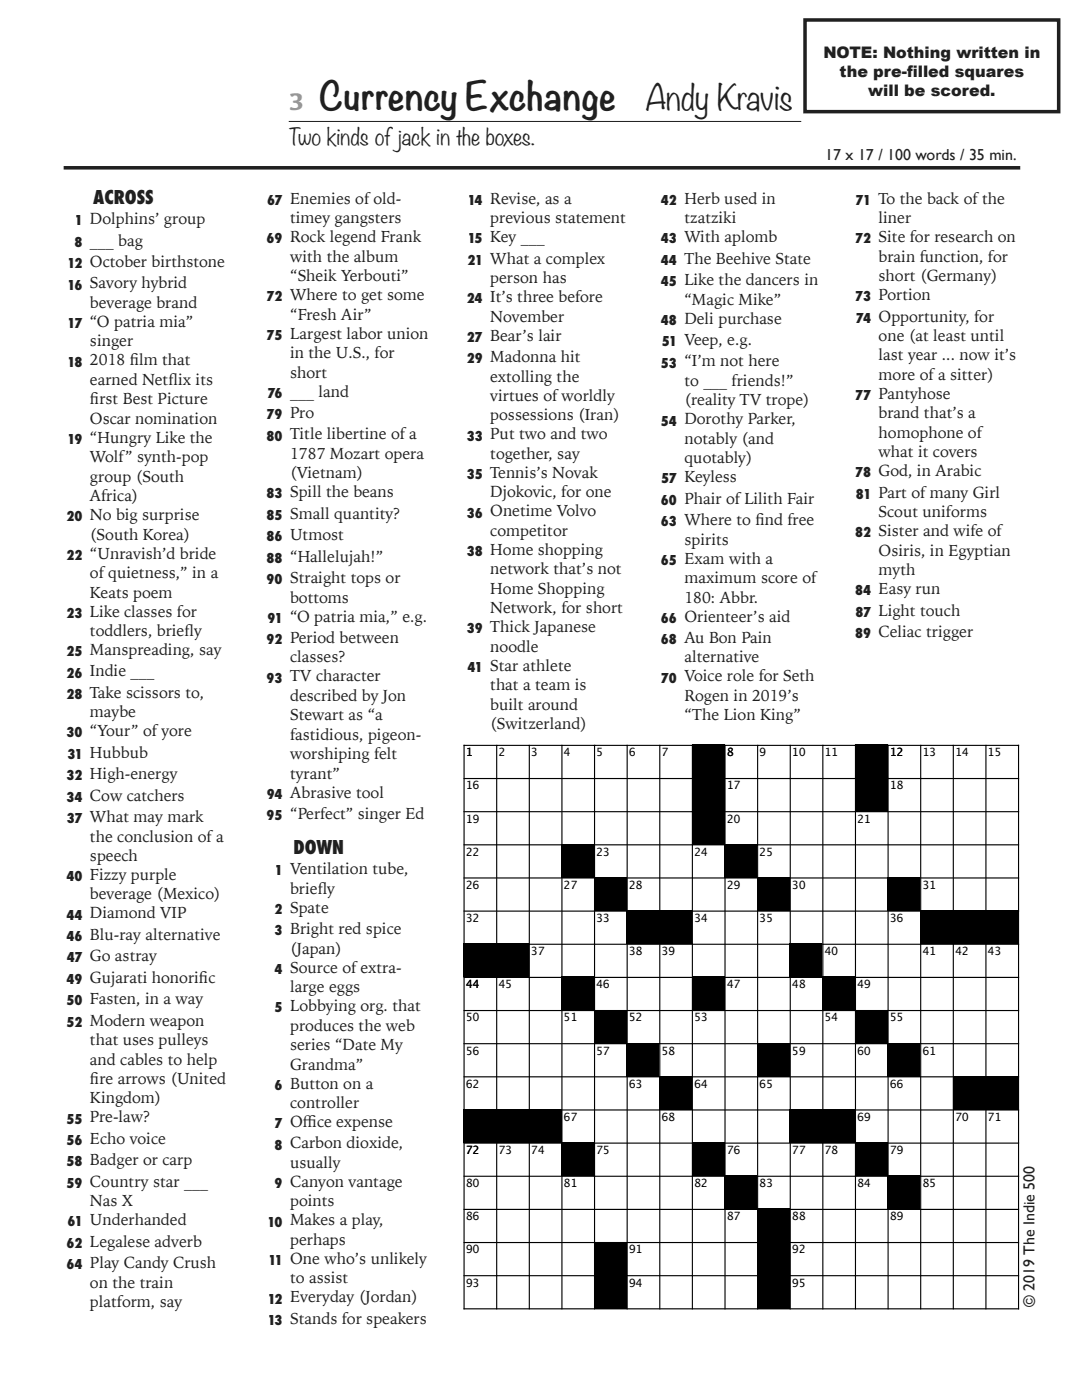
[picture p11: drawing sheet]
<svg xmlns="http://www.w3.org/2000/svg" width="216mm" height="279mm" viewBox="0 0 216 279" stroke-linecap="round" stroke-linejoin="round" font-family="sans-serif">
<defs><g id="words">
<text font-size="7.1" fill="#231f20" x="63.7" y="22">Currency Exchange</text>
<text font-size="6.3" fill="#231f20" x="128.9" y="22">Andy Kravis</text>
<text font-size="4.9" fill="#939598" x="57.6" y="22">3</text>
<text font-size="4.2" fill="#231f20" x="57.6" y="28.9">Two kinds of jack in the boxes.</text>
<g font-size="3.7" fill="#231f20">
<text x="18.6" y="40.7">ACROSS</text>
<text x="58.5" y="170.4">DOWN</text>
</g>
<g font-size="3.2" fill="#231f20">
<text x="164.3" y="11.6">NOTE: Nothing written in</text>
<text x="167.5" y="15.4">the pre-f</text>
<text x="181" y="15.4">illed squares</text>
<text x="173.2" y="19.2">will be scored.</text>
<text x="164.7" y="31.8">17 x 17 / 100 words / 35 min.</text>
<text x="57.9" y="40.7">Enemies of old-</text>
<text x="97.8" y="40.7">Revise, as a</text>
<text x="136.6" y="40.7">Herb used in</text>
<text x="175.3" y="40.7">To the back of the</text>
<text x="18" y="44.7">Dolphins’ group</text>
<text x="57.9" y="44.5">timey gangsters</text>
<text x="97.8" y="44.5">previous statement</text>
<text x="136.6" y="44.5">tzatziki</text>
<text x="175.3" y="44.5">liner</text>
<text x="18" y="49">___ bag</text>
<text x="18" y="53.3">October birthstone</text>
<text x="57.9" y="48.3">Rock legend Frank</text>
<text x="57.9" y="52.2">with the album</text>
<text x="97.8" y="48.3">Key ___</text>
<text x="97.8" y="52.6">What a complex</text>
<text x="136.6" y="48.3">With aplomb</text>
<text x="136.6" y="52.6">The Beehive State</text>
<text x="175.3" y="48.3">Site for research on</text>
<text x="175.3" y="52.2">brain function, for</text>
<text x="18" y="57.6">Savory hybrid</text>
<text x="57.9" y="56.1">“Sheik Yerbouti”</text>
<text x="57.9" y="59.9">Where to get some</text>
<text x="97.8" y="56.5">person has</text>
<text x="136.6" y="56.9">Like the dancers in</text>
<text x="175.3" y="56.1">short (Germany)</text>
<text x="175.3" y="59.9">Portion</text>
<text x="18" y="61.5">beverage brand</text>
<text x="18" y="65.3">“O patria mia”</text>
<text x="57.9" y="63.8">“Fresh Air”</text>
<text x="97.8" y="60.3">It’s three before</text>
<text x="97.8" y="64.2">November</text>
<text x="136.6" y="60.8">“Magic Mike”</text>
<text x="136.6" y="64.6">Deli purchase</text>
<text x="175.3" y="64.2">Opportunity, for</text>
<text x="18" y="69.1">singer</text>
<text x="57.9" y="67.6">Largest labor union</text>
<text x="57.9" y="71.5">in the U.S., for</text>
<text x="97.8" y="68">Bear’s lair</text>
<text x="136.6" y="68.9">Veep, e.g.</text>
<text x="175.3" y="68.1">one (at least until</text>
<text x="175.3" y="71.9">last year ... now it’s</text>
<text x="18" y="72.9">2018 f</text>
<text x="18" y="76.8">earned Netf</text>
<text x="25.9" y="72.9">ilm that</text>
<text x="33.6" y="76.8">lix its</text>
<text x="57.9" y="75.3">short</text>
<text x="97.8" y="72.3">Madonna hit</text>
<text x="97.8" y="76.1">extolling the</text>
<text x="136.6" y="73.1">“I’m not here</text>
<text x="136.6" y="77">to ___ friends!”</text>
<text x="175.3" y="75.8">more of a sitter)</text>
<text x="18" y="80.7">f</text>
<text x="18" y="80.7">irst Best Picture</text>
<text x="57.9" y="79.1">___ land</text>
<text x="57.9" y="83.4">Pro</text>
<text x="97.8" y="80">virtues of worldly</text>
<text x="97.8" y="83.9">possessions (Iran)</text>
<text x="136.6" y="80.9">(reality TV trope)</text>
<text x="175.3" y="79.6">Pantyhose</text>
<text x="175.3" y="83.5">brand that’s a</text>
<text x="18" y="84.6">Oscar nomination</text>
<text x="18" y="88.4">“Hungry Like the</text>
<text x="57.9" y="87.7">Title libertine of a</text>
<text x="97.8" y="87.7">Put two and two</text>
<text x="136.6" y="84.7">Dorothy Parker,</text>
<text x="136.6" y="88.6">notably (and</text>
<text x="175.3" y="87.4">homophone of</text>
<text x="18" y="92.2">Wolf” synth-pop</text>
<text x="57.9" y="91.6">1787 Mozart opera</text>
<text x="57.9" y="95.5">(Vietnam)</text>
<text x="97.8" y="91.6">together, say</text>
<text x="97.8" y="95.4">Tennis’s Novak</text>
<text x="136.6" y="92.5">quotably)</text>
<text x="175.3" y="91.3">what it covers</text>
<text x="175.3" y="95.1">God, in Arabic</text>
<text x="18" y="96.1">group (South</text>
<text x="18" y="100">Africa)</text>
<text x="57.9" y="99.3">Spill the beans</text>
<text x="97.8" y="99.3">Djokovic, for one</text>
<text x="136.6" y="96.3">Keyless</text>
<text x="136.6" y="100.5">Phair of Lilith Fair</text>
<text x="175.3" y="99.3">Part of many Girl</text>
<text x="18" y="103.8">No big surprise</text>
<text x="18" y="107.7">(South Korea)</text>
<text x="57.9" y="103.5">Small quantity?</text>
<text x="57.9" y="107.8">Utmost</text>
<text x="97.8" y="103.1">Onetime Volvo</text>
<text x="97.8" y="106.9">competitor</text>
<text x="136.6" y="104.8">Where to f</text>
<text x="150.7" y="104.8">ind free</text>
<text x="175.3" y="103.2">Scout uniforms</text>
<text x="175.3" y="107">Sister and wife of</text>
<text x="18" y="111.5">“Unravish’d bride</text>
<text x="57.9" y="112.1">“Hallelujah!”</text>
<text x="97.8" y="110.7">Home shopping</text>
<text x="136.6" y="108.7">spirits</text>
<text x="136.6" y="112.5">Exam with a</text>
<text x="175.3" y="110.9">Osiris, in Egyptian</text>
<text x="18" y="115.4">of quietness,” in a</text>
<text x="18" y="119.2">Keats poem</text>
<text x="57.9" y="116.4">Straight tops or</text>
<text x="97.8" y="114.6">network that’s not</text>
<text x="97.8" y="118.5">Home Shopping</text>
<text x="136.6" y="116.4">maximum score of</text>
<text x="175.3" y="114.8">myth</text>
<text x="175.3" y="118.6">Easy run</text>
<text x="18" y="123">Like classes for</text>
<text x="57.9" y="120.2">bottoms</text>
<text x="57.9" y="124">“O patria mia,” e.g.</text>
<text x="97.8" y="122.4">Network, for short</text>
<text x="136.6" y="120.2">180: Abbr.</text>
<text x="136.6" y="124">Orienteer’s aid</text>
<text x="175.3" y="122.9">Light touch</text>
<text x="18" y="126.9">toddlers, brief</text>
<text x="18" y="130.7">Manspreading, say</text>
<text x="36.8" y="126.9">ly</text>
<text x="57.9" y="128.3">Period between</text>
<text x="97.8" y="126.2">Thick Japanese</text>
<text x="97.8" y="130.1">noodle</text>
<text x="136.6" y="128.3">Au Bon Pain</text>
<text x="175.3" y="127.1">Celiac trigger</text>
<text x="18" y="135">Indie ___</text>
<text x="57.9" y="132.2">classes?</text>
<text x="57.9" y="136">TV character</text>
<text x="97.8" y="133.9">Star athlete</text>
<text x="97.8" y="137.7">that a team is</text>
<text x="136.6" y="132.2">alternative</text>
<text x="136.6" y="136">Voice role for Seth</text>
<text x="18" y="139.3">Take scissors to,</text>
<text x="18" y="143.2">maybe</text>
<text x="57.9" y="139.9">described by Jon</text>
<text x="57.9" y="143.8">Stewart as “a</text>
<text x="97.8" y="141.6">built around</text>
<text x="136.6" y="139.9">Rogen in 2019’s</text>
<text x="136.6" y="143.8">“The Lion King”</text>
<text x="18" y="147">“Your” of yore</text>
<text x="57.9" y="147.6">fastidious, pigeon-</text>
<text x="97.8" y="145.5">(Switzerland)</text>
<text x="18" y="151.2">Hubbub</text>
<text x="18" y="155.5">High-energy</text>
<text x="57.9" y="151.5">worshiping felt</text>
<text x="57.9" y="155.4">tyrant”</text>
<text x="18" y="159.8">Cow catchers</text>
<text x="57.9" y="159.2">Abrasive tool</text>
<text x="18" y="164.1">What may mark</text>
<text x="18" y="167.9">the conclusion of a</text>
<text x="57.9" y="163.5">“Perfect” singer Ed</text>
<text x="18" y="171.8">speech</text>
<text x="18" y="175.6">Fizzy purple</text>
<text x="18" y="179.5">beverage (Mexico)</text>
<text x="57.9" y="174.5">Ventilation tube,</text>
<text x="57.9" y="178.4">brief</text>
<text x="63.4" y="178.4">ly</text>
<text x="18" y="183.3">Diamond VIP</text>
<text x="57.9" y="182.2">Spate</text>
<text x="18" y="187.6">Blu-ray alternative</text>
<text x="18" y="191.9">Go astray</text>
<text x="57.9" y="186.5">Bright red spice</text>
<text x="57.9" y="190.3">(Japan)</text>
<text x="18" y="196.1">Gujarati honorif</text>
<text x="39.7" y="196.1">ic</text>
<text x="57.9" y="194.1">Source of extra-</text>
<text x="18" y="200.4">Fasten, in a way</text>
<text x="57.9" y="198">large eggs</text>
<text x="57.9" y="201.8">Lobbying org. that</text>
<text x="18" y="204.7">Modern weapon</text>
<text x="18" y="208.6">that uses pulleys</text>
<text x="57.9" y="205.7">produces the web</text>
<text x="57.9" y="209.6">series “Date My</text>
<text x="18" y="212.5">and cables to help</text>
<text x="57.9" y="213.4">Grandma”</text>
<text x="18" y="216.3">f</text>
<text x="18" y="216.3">ire arrows (United</text>
<text x="18" y="220.2">Kingdom)</text>
<text x="57.9" y="217.2">Button on a</text>
<text x="57.9" y="221.1">controller</text>
<text x="18" y="224">Pre-law?</text>
<text x="57.9" y="224.9">Of</text>
<text x="60.4" y="224.9">f</text>
<text x="60.4" y="224.9">ice expense</text>
<text x="18" y="228.3">Echo voice</text>
<text x="18" y="232.6">Badger or carp</text>
<text x="57.9" y="229.2">Carbon dioxide,</text>
<text x="57.9" y="233.1">usually</text>
<text x="18" y="236.8">Country star ___</text>
<text x="57.9" y="236.9">Canyon vantage</text>
<text x="18" y="240.7">Nas X</text>
<text x="18" y="244.5">Underhanded</text>
<text x="57.9" y="240.8">points</text>
<text x="57.9" y="244.6">Makes a play,</text>
<text x="18" y="248.8">Legalese adverb</text>
<text x="57.9" y="248.4">perhaps</text>
<text x="18" y="253.1">Play Candy Crush</text>
<text x="18" y="257">on the train</text>
<text x="57.9" y="252.2">One who’s unlikely</text>
<text x="57.9" y="256.1">to assist</text>
<text x="18" y="260.8">platform, say</text>
<text x="57.9" y="259.9">Everyday (Jordan)</text>
<text x="206.4" y="260.9" transform="rotate(-90 206.4 260.9)">© 2019 The Indie 500</text>
<text x="57.9" y="264.2">Stands for speakers</text>
</g>
<g font-size="2.6" fill="#231f20">
<text x="53.3" y="40.9">67</text>
<text x="93.3" y="40.9">14</text>
<text x="131.9" y="40.9">42</text>
<text x="170.7" y="40.9">71</text>
<text x="14.8" y="45">1</text>
<text x="13.4" y="53.5">12</text>
<text x="14.8" y="49.2">8</text>
<text x="53.2" y="48.6">69</text>
<text x="93.3" y="48.6">15</text>
<text x="93.3" y="52.9">21</text>
<text x="131.9" y="52.9">44</text>
<text x="131.9" y="48.6">43</text>
<text x="170.6" y="48.6">72</text>
<text x="13.4" y="57.8">16</text>
<text x="131.9" y="57.1">45</text>
<text x="13.4" y="65.5">17</text>
<text x="53.2" y="60.1">72</text>
<text x="93.1" y="60.5">24</text>
<text x="131.9" y="64.8">48</text>
<text x="170.6" y="60.1">73</text>
<text x="170.8" y="64.4">74</text>
<text x="53.2" y="67.8">75</text>
<text x="93.2" y="68.2">27</text>
<text x="132.1" y="69.1">51</text>
<text x="13.4" y="73.2">18</text>
<text x="93.1" y="72.5">29</text>
<text x="131.9" y="73.4">53</text>
<text x="53.2" y="83.6">79</text>
<text x="53.4" y="79.4">76</text>
<text x="170.6" y="79.8">77</text>
<text x="13.4" y="88.6">19</text>
<text x="53.2" y="87.9">80</text>
<text x="93.1" y="87.9">33</text>
<text x="131.9" y="84.9">54</text>
<text x="93.1" y="95.6">35</text>
<text x="170.6" y="95.3">78</text>
<text x="53.2" y="99.5">83</text>
<text x="131.9" y="100.8">60</text>
<text x="132" y="96.5">57</text>
<text x="170.8" y="99.6">81</text>
<text x="13.2" y="104">20</text>
<text x="53.2" y="103.8">85</text>
<text x="93.1" y="103.3">36</text>
<text x="131.9" y="105">63</text>
<text x="170.6" y="107.2">82</text>
<text x="13.2" y="111.7">22</text>
<text x="53.2" y="108">86</text>
<text x="53.2" y="112.3">88</text>
<text x="93.1" y="111">38</text>
<text x="131.9" y="112.7">65</text>
<text x="53.2" y="116.6">90</text>
<text x="170.6" y="118.8">84</text>
<text x="13.2" y="123.3">23</text>
<text x="53.4" y="124.3">91</text>
<text x="131.9" y="124.3">66</text>
<text x="170.7" y="123.1">87</text>
<text x="13.2" y="131">25</text>
<text x="53.2" y="128.5">92</text>
<text x="93.1" y="126.4">39</text>
<text x="131.9" y="128.5">68</text>
<text x="170.6" y="127.4">89</text>
<text x="13.2" y="135.2">26</text>
<text x="53.2" y="136.2">93</text>
<text x="93.3" y="134.1">41</text>
<text x="131.9" y="136.2">70</text>
<text x="13.2" y="139.5">28</text>
<text x="13.2" y="147.2">30</text>
<text x="13.2" y="155.7">32</text>
<text x="13.4" y="151.5">31</text>
<text x="13.3" y="160">34</text>
<text x="53.2" y="159.4">94</text>
<text x="13.3" y="164.3">37</text>
<text x="53.2" y="163.7">95</text>
<text x="13.2" y="175.9">40</text>
<text x="54.8" y="174.7">1</text>
<text x="13.2" y="183.5">44</text>
<text x="54.8" y="182.4">2</text>
<text x="13.2" y="187.8">46</text>
<text x="54.8" y="186.7">3</text>
<text x="13.2" y="196.4">49</text>
<text x="13.3" y="192.1">47</text>
<text x="54.8" y="194.4">4</text>
<text x="13.2" y="200.6">50</text>
<text x="54.8" y="202">5</text>
<text x="13.2" y="204.9">52</text>
<text x="54.8" y="217.5">6</text>
<text x="13.2" y="224.2">55</text>
<text x="54.8" y="225.2">7</text>
<text x="13.2" y="228.5">56</text>
<text x="13.2" y="232.8">58</text>
<text x="54.8" y="229.4">8</text>
<text x="13.2" y="237.1">59</text>
<text x="54.8" y="237.1">9</text>
<text x="13.5" y="244.7">61</text>
<text x="53.3" y="244.8">10</text>
<text x="13.2" y="249">62</text>
<text x="13.3" y="253.3">64</text>
<text x="53.5" y="252.5">11</text>
<text x="53.4" y="260.1">12</text>
<text x="53.3" y="264.4">13</text>
</g>
<g font-size="2.3">
<text x="92.9" y="150.9">1</text>
<text x="99.4" y="150.9">2</text>
<text x="106" y="150.9">3</text>
<text x="112.5" y="150.9">4</text>
<text x="119" y="150.9">5</text>
<text x="125.5" y="150.9">6</text>
<text x="132" y="150.9">7</text>
<text x="145" y="150.9">8</text>
<text x="151.5" y="150.9">9</text>
<text x="158" y="150.9">10</text>
<text x="164.5" y="150.9">11</text>
<text x="177.5" y="150.9">12</text>
<text x="184.1" y="150.9">13</text>
<text x="190.6" y="150.9">14</text>
<text x="197.1" y="150.9">15</text>
<text x="92.9" y="157.5">16</text>
<text x="145" y="157.5">17</text>
<text x="177.5" y="157.5">18</text>
<text x="92.9" y="164.2">19</text>
<text x="145" y="164.2">20</text>
<text x="171" y="164.2">21</text>
<text x="92.9" y="170.8">22</text>
<text x="119" y="170.8">23</text>
<text x="138.5" y="170.8">24</text>
<text x="151.5" y="170.8">25</text>
<text x="92.9" y="177.4">26</text>
<text x="112.5" y="177.4">27</text>
<text x="125.5" y="177.4">28</text>
<text x="145" y="177.4">29</text>
<text x="158" y="177.4">30</text>
<text x="184.1" y="177.4">31</text>
<text x="92.9" y="184">32</text>
<text x="119" y="184">33</text>
<text x="138.5" y="184">34</text>
<text x="151.5" y="184">35</text>
<text x="177.5" y="184">36</text>
<text x="106" y="190.6">37</text>
<text x="125.5" y="190.6">38</text>
<text x="132" y="190.6">39</text>
<text x="164.5" y="190.6">40</text>
<text x="184.1" y="190.6">41</text>
<text x="190.6" y="190.6">42</text>
<text x="197.1" y="190.6">43</text>
<text x="92.9" y="197.2">44</text>
<text x="99.4" y="197.2">45</text>
<text x="119" y="197.2">46</text>
<text x="145" y="197.2">47</text>
<text x="158" y="197.2">48</text>
<text x="171" y="197.2">49</text>
<text x="92.9" y="203.8">50</text>
<text x="112.5" y="203.8">51</text>
<text x="125.5" y="203.8">52</text>
<text x="138.5" y="203.8">53</text>
<text x="164.5" y="203.8">54</text>
<text x="177.5" y="203.8">55</text>
<text x="92.9" y="210.5">56</text>
<text x="119" y="210.5">57</text>
<text x="132" y="210.5">58</text>
<text x="158" y="210.5">59</text>
<text x="171" y="210.5">60</text>
<text x="184.1" y="210.5">61</text>
<text x="92.9" y="217.1">62</text>
<text x="125.5" y="217.1">63</text>
<text x="138.5" y="217.1">64</text>
<text x="151.5" y="217.1">65</text>
<text x="177.5" y="217.1">66</text>
<text x="112.5" y="223.7">67</text>
<text x="132" y="223.7">68</text>
<text x="171" y="223.7">69</text>
<text x="190.6" y="223.7">70</text>
<text x="197.1" y="223.7">71</text>
<text x="92.9" y="230.3">72</text>
<text x="99.4" y="230.3">73</text>
<text x="106" y="230.3">74</text>
<text x="119" y="230.3">75</text>
<text x="145" y="230.3">76</text>
<text x="158" y="230.3">77</text>
<text x="164.5" y="230.3">78</text>
<text x="177.5" y="230.3">79</text>
<text x="92.9" y="236.9">80</text>
<text x="112.5" y="236.9">81</text>
<text x="138.5" y="236.9">82</text>
<text x="151.5" y="236.9">83</text>
<text x="171" y="236.9">84</text>
<text x="184.1" y="236.9">85</text>
<text x="92.9" y="243.5">86</text>
<text x="145" y="243.5">87</text>
<text x="158" y="243.5">88</text>
<text x="177.5" y="243.5">89</text>
<text x="92.9" y="250.1">90</text>
<text x="125.5" y="250.1">91</text>
<text x="158" y="250.1">92</text>
<text x="92.9" y="256.8">93</text>
<text x="125.5" y="256.8">94</text>
<text x="158" y="256.8">95</text>
</g>
</g></defs>
<path d="M57.6 24.2h102.3" fill="none" stroke="#231f20" stroke-width=".2"/>
<path d="M12.7 33.5h190.9" fill="none" stroke="#231f20" stroke-width=".71" stroke-linecap="butt"/>
<path d="M92.5 148.6h110.6v112.5h-110.6z" fill="#fff"/>
<g fill="#000">
<path d="M138 148.6h6.6v6.7h-6.6zM138 155.3h6.6v6.6h-6.6zM170.6 148.6h6.5v6.7h-6.5zM170.6 155.3h6.5v6.6h-6.5zM112 168.5h6.5v6.6h-6.5zM118.5 175.1h6.5v6.6h-6.5zM138 161.9h6.6v6.6h-6.6zM144.6 168.5h6.5v6.6h-6.5zM151.1 175.1h6.5v6.6h-6.5zM177.1 175.1h6.5v6.6h-6.5zM92.5 188.3h6.5v6.6h-6.5zM99 188.3h6.5v6.6h-6.5z"/>
<path d="M112 194.9h6.5v6.7h-6.5zM125 181.7h6.5v6.6h-6.5zM131.5 181.7h6.5v6.6h-6.5zM138 194.9h6.6v6.7h-6.6zM157.6 188.3h6.5v6.6h-6.5zM164.1 194.9h6.5v6.7h-6.5zM183.6 181.7h6.5v6.6h-6.5zM190.1 181.7h6.5v6.6h-6.5zM196.6 181.7h6.5v6.6h-6.5zM118.5 201.6h6.5v6.6h-6.5zM125 208.2h6.5v6.6h-6.5zM131.5 214.8h6.5v6.6h-6.5z"/>
<path d="M151.1 208.2h6.5v6.6h-6.5zM170.6 201.6h6.5v6.6h-6.5zM177.1 208.2h6.5v6.6h-6.5zM190.1 214.8h6.5v6.6h-6.5zM196.6 214.8h6.5v6.6h-6.5zM92.5 221.4h6.5v6.6h-6.5zM99 221.4h6.5v6.6h-6.5zM105.5 221.4h6.5v6.6h-6.5zM112 228h6.5v6.6h-6.5zM138 228h6.6v6.6h-6.6zM144.6 234.6h6.5v6.6h-6.5zM157.6 221.4h6.5v6.6h-6.5z"/>
<path d="M164.1 221.4h6.5v6.6h-6.5zM170.6 228h6.5v6.6h-6.5zM177.1 234.6h6.5v6.6h-6.5zM118.5 247.9h6.5v6.6h-6.5zM118.5 254.5h6.5v6.6h-6.5zM151.1 241.2h6.5v6.7h-6.5zM151.1 247.9h6.5v6.6h-6.5zM151.1 254.5h6.5v6.6h-6.5z"/>
</g>
<g fill="none" stroke="#000" stroke-width=".23">
<path d="M92.6 148.8h110.6v112.4h-110.6zM92.6 155.4h110.6M99.1 148.8v112.4M105.6 148.8v112.4M112.1 148.8v112.4M118.6 148.8v112.4M125.1 148.8v112.4M131.6 148.8v112.4M138.2 148.8v112.4M144.7 148.8v112.4M151.2 148.8v112.4M157.7 148.8v112.4"/>
<path d="M164.2 148.8v112.4M170.7 148.8v112.4M177.2 148.8v112.4M183.7 148.8v112.4M190.2 148.8v112.4M196.7 148.8v112.4M92.6 162h110.6M92.6 168.6h110.6M92.6 175.2h110.6M92.6 181.8h110.6M92.6 188.4h110.6M92.6 195.1h110.6"/>
<path d="M92.6 201.7h110.6M92.6 208.3h110.6M92.6 214.9h110.6M92.6 221.5h110.6M92.6 228.1h110.6M92.6 234.7h110.6M92.6 241.4h110.6M92.6 248h110.6M92.6 254.6h110.6"/>
</g>
<path d="M160.6 4h50.6v18.3h-50.6z" fill="none" stroke="#231f20" stroke-width=".71" stroke-linecap="butt"/>
<use href="#words"/>
</svg>
